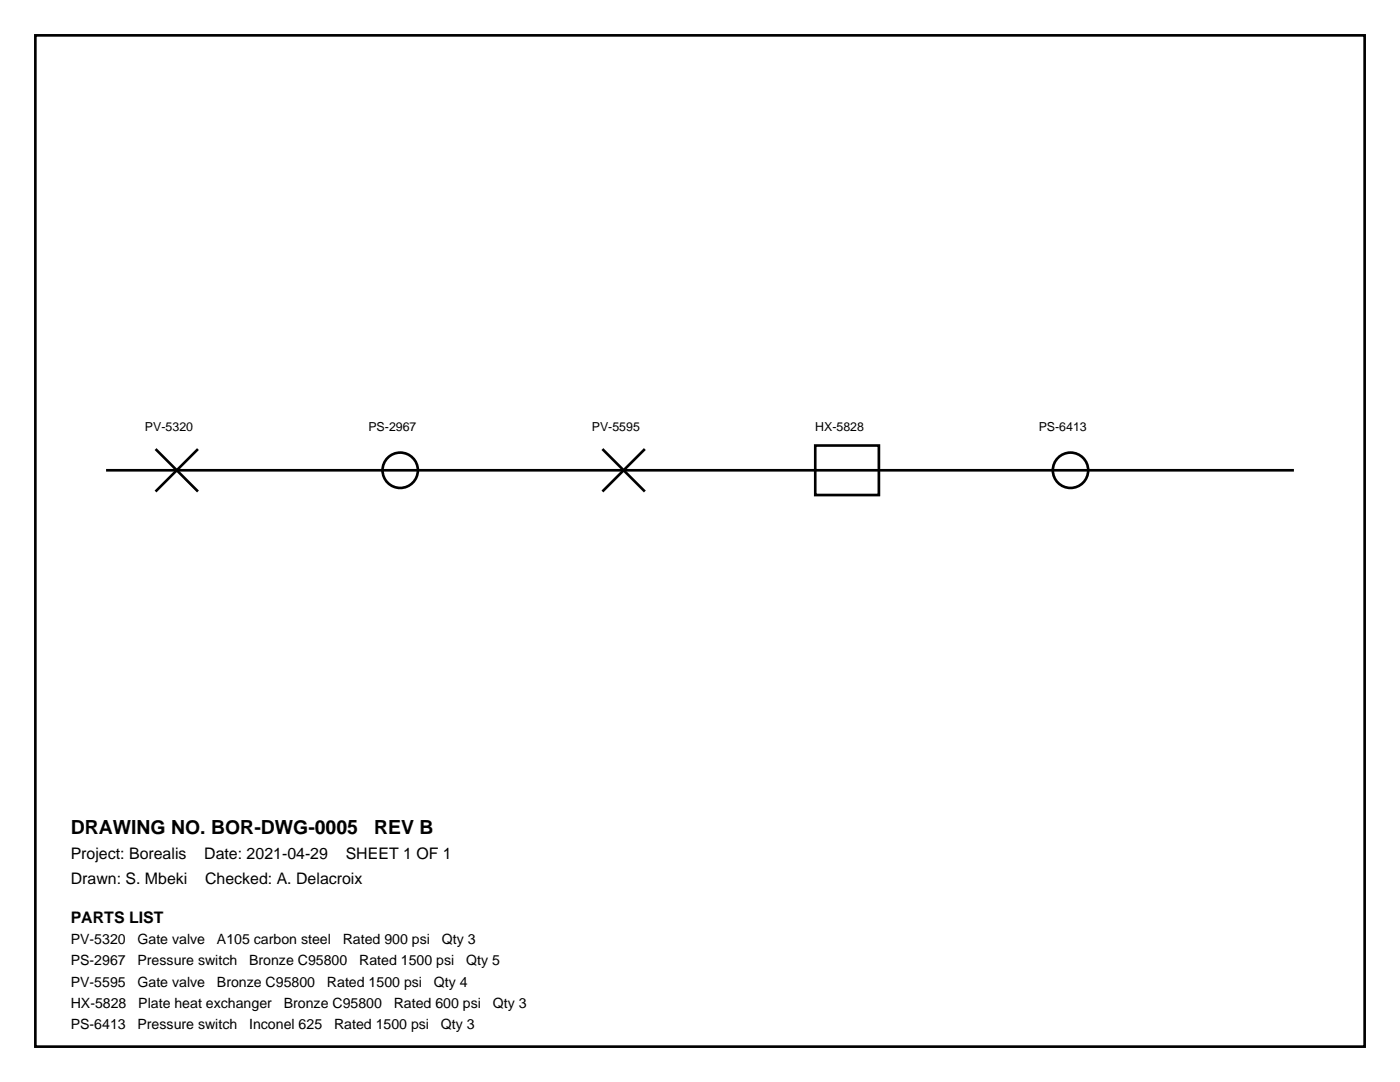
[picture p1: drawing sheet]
<svg xmlns="http://www.w3.org/2000/svg" width="279mm" height="216mm" viewBox="0 0 279 216" stroke-linecap="round" stroke-linejoin="round" font-family="sans-serif">
<defs><g id="words">
<g font-size="3.9">
<text x="14.1" y="166.5">DRAWING NO. BOR-DWG-0005</text>
<text x="74.7" y="166.5">REV B</text>
</g>
<g font-size="3.2">
<text x="14.1" y="171.4">Project: Borealis</text>
<text x="40.8" y="171.4">Date: 2021-04-29</text>
<text x="69" y="171.4">SHEET 1 OF 1</text>
<text x="14.1" y="176.4">Drawn: S. Mbeki</text>
<text x="40.9" y="176.4">Checked: A. Delacroix</text>
<text x="14.1" y="184.1">PARTS LIST</text>
</g>
<g font-size="2.8">
<text x="14.1" y="188.4">PV-5320</text>
<text x="27.4" y="188.4">Gate valve</text>
<text x="43.3" y="188.4">A105 carbon steel</text>
<text x="68.4" y="188.4">Rated 900 psi</text>
<text x="88.2" y="188.4">Qty 3</text>
<text x="14.1" y="192.6">PS-2967</text>
<text x="14.1" y="196.8">PV-5595</text>
<text x="27.4" y="192.6">Pressure switch</text>
<text x="27.4" y="196.8">Gate valve</text>
<text x="43.3" y="196.8">Bronze C95800</text>
<text x="49.7" y="192.6">Bronze C95800</text>
<text x="65.3" y="196.8">Rated 1500 psi</text>
<text x="71.7" y="192.6">Rated 1500 psi</text>
<text x="86.6" y="196.8">Qty 4</text>
<text x="93" y="192.6">Qty 5</text>
<text x="14.1" y="201.1">HX-5828</text>
<text x="27.6" y="201.1">Plate heat exchanger</text>
<text x="56.6" y="201.1">Bronze C95800</text>
<text x="78.6" y="201.1">Rated 600 psi</text>
<text x="98.4" y="201.1">Qty 3</text>
<text x="14.1" y="205.3">PS-6413</text>
<text x="27.4" y="205.3">Pressure switch</text>
<text x="49.7" y="205.3">Inconel 625</text>
<text x="66.7" y="205.3">Rated 1500 psi</text>
<text x="88" y="205.3">Qty 3</text>
</g>
<g font-size="2.5">
<text x="28.9" y="86.1">PV-5320</text>
<text x="73.5" y="86.1">PS-2967</text>
<text x="118.1" y="86.1">PV-5595</text>
<text x="162.7" y="86.1">HX-5828</text>
<text x="207.3" y="86.1">PS-6413</text>
</g>
</g></defs>
<g fill="none" stroke="#000" stroke-width=".53">
<path d="M7.1 7.1h265.2v201.7h-265.2zM21.2 93.8h237M31 89.6l8.5 8.5M39.5 89.6l-8.5 8.5M120.2 89.6l8.5 8.5M128.7 89.6l-8.5 8.5M162.7 88.9h12.7v9.9h-12.7z"/>
<circle cx="79.9" cy="93.8" r="3.5"/>
<circle cx="213.6" cy="93.8" r="3.5"/>
</g>
<use href="#words"/>
</svg>
